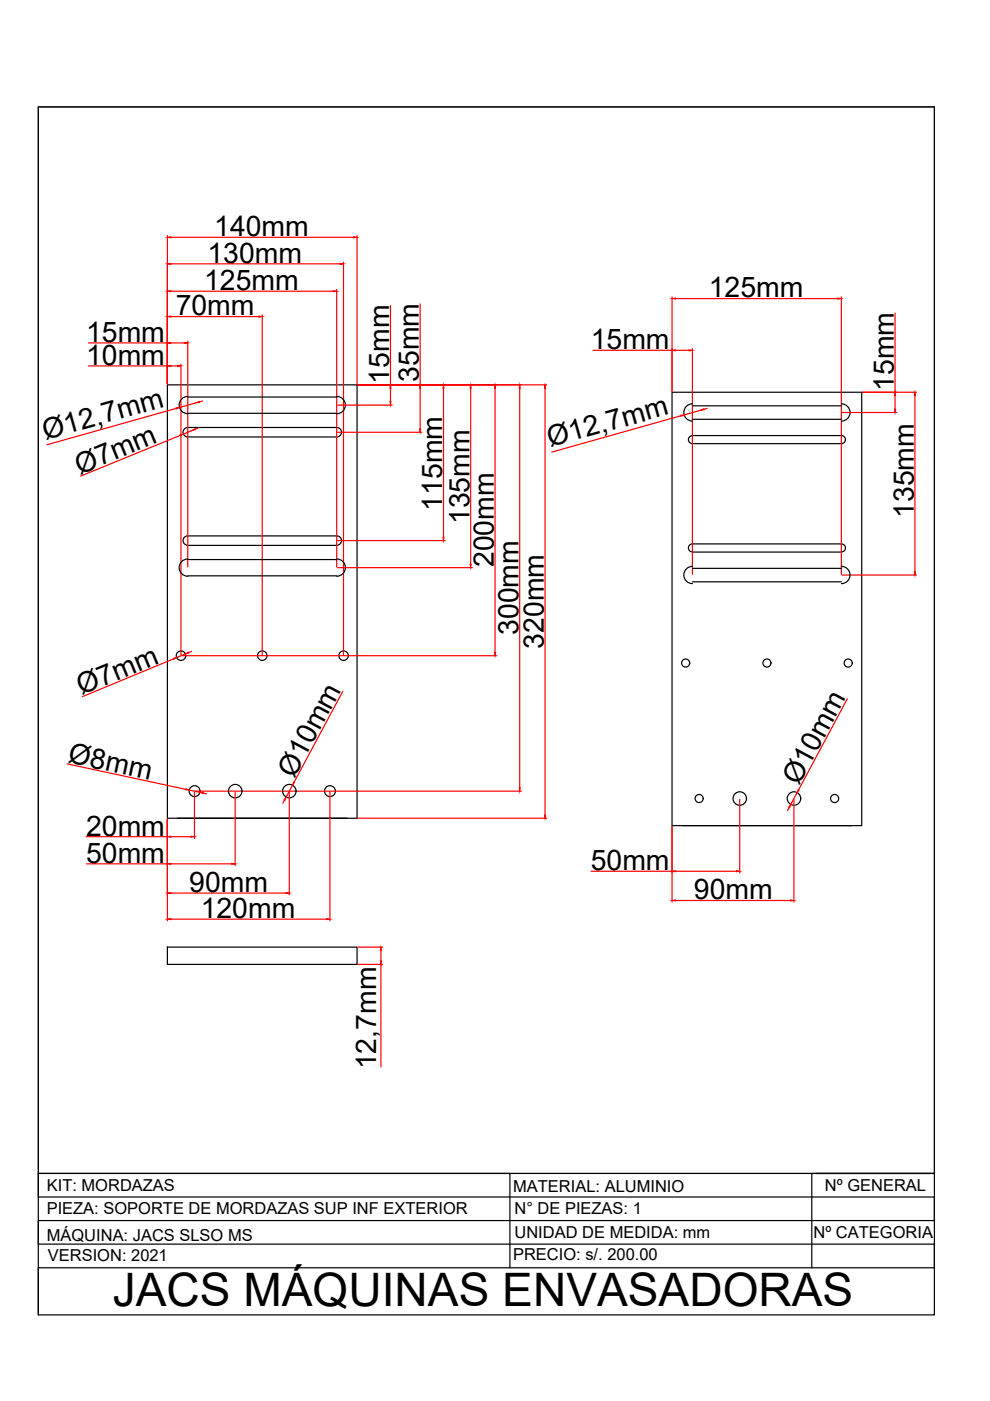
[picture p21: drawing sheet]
<svg xmlns="http://www.w3.org/2000/svg" width="210mm" height="297mm" viewBox="0 0 210 297" stroke-linecap="round" stroke-linejoin="round" font-family="sans-serif">
<defs><g id="words">
<text font-size="9.8" x="23.9" y="277">JACS MÁQUINAS ENVASADORAS</text>
<g font-size="6">
<text x="45.4" y="50.1">140mm</text>
<text x="44" y="55.7">130mm</text>
<text x="43.3" y="61.5">125mm</text>
<text x="150.3" y="63.1">125mm</text>
<text x="37.2" y="66.9">70mm</text>
<text x="18.3" y="77.3">10mm</text>
<text x="18.3" y="72.5">15mm</text>
<text x="125.3" y="74">15mm</text>
<text x="82.5" y="81.3" transform="rotate(-90 82.5 81.3)">15mm</text>
<text x="88.8" y="80.9" transform="rotate(-90 88.8 80.9)">35mm</text>
<text x="189.5" y="82.9" transform="rotate(-90 189.5 82.9)">15mm</text>
<text x="9.6" y="93.3" transform="rotate(-16 9.6 93.3)">Ø12,7mm</text>
<text x="116.6" y="94.9" transform="rotate(-16 116.6 94.9)">Ø12,7mm</text>
<text x="16.9" y="100.6" transform="rotate(-22 16.9 100.6)">Ø7mm</text>
<text x="93.8" y="108.3" transform="rotate(-90 93.8 108.3)">115mm</text>
<text x="99.5" y="111.1" transform="rotate(-90 99.5 111.1)">135mm</text>
<text x="193.7" y="109.8" transform="rotate(-90 193.7 109.8)">135mm</text>
<text x="104.7" y="120.2" transform="rotate(-90 104.7 120.2)">200mm</text>
<text x="109.9" y="134.6" transform="rotate(-90 109.9 134.6)">300mm</text>
<text x="115.3" y="137.5" transform="rotate(-90 115.3 137.5)">320mm</text>
<text x="17.3" y="147.4" transform="rotate(-22 17.3 147.4)">Ø7mm</text>
<text x="14.2" y="161.6" transform="rotate(12 14.2 161.6)">Ø8mm</text>
<text x="62.3" y="165.1" transform="rotate(-62 62.3 165.1)">Ø10mm</text>
<text x="169.3" y="166.7" transform="rotate(-62 169.3 166.7)">Ø10mm</text>
<text x="18.3" y="177.1">20mm</text>
<text x="18.3" y="182.9">50mm</text>
<text x="125.3" y="184.5">50mm</text>
<text x="40.1" y="189.1">90mm</text>
<text x="147.1" y="190.7">90mm</text>
<text x="42.6" y="194.6">120mm</text>
<text x="79.7" y="226.7" transform="rotate(-90 79.7 226.7)">12,7mm</text>
</g>
<g font-size="3.5">
<text x="9.9" y="257.5">PIEZA: SOPORTE DE MORDAZAS SUP INF EXTERIOR</text>
<text x="9.9" y="252.5">KIT: MORDAZAS</text>
<text x="108.8" y="252.6">MATERIAL: ALUMINIO</text>
<text x="109.1" y="257.5">N° DE PIEZAS: 1</text>
<text x="174.9" y="252.5">Nº GENERAL</text>
<text x="9.9" y="263.1">MÁQUINA: JACS SLSO MS</text>
<text x="109.1" y="262.4">UNIDAD DE MEDIDA: mm</text>
<text x="172.5" y="262.5">Nº CATEGORIA</text>
<text x="10.2" y="267.5">VERSION: 2021</text>
<text x="108.8" y="267.1">PRECIO: s/. 200.00</text>
</g>
</g></defs>
<!-- layer: 0 -->
<g fill="none" stroke="#000" stroke-width=".25">
<path d="M8.1 22.7h190v256.1h-190zM35.5 81.6h40.2v91.9h-40.2zM39.1 90.9l.7-.3h31.6a1.01 1.01 0 0 1 1 1 1.01 1.01 0 0 1-1 1h-31.6a1.01 1.01 0 0 1-.9-.6 1.01 1.01 0 0 1 .2-1.1zM39.8 87.6h31.6M39.8 84.2h31.6M39.8 84.1a1.83 1.83 0 0 0-1.8 1.8 1.83 1.83 0 0 0 1.8 1.8M71.4 84.1a1.83 1.83 0 0 1 1.8 1.8 1.83 1.83 0 0 1-1.8 1.8M146.8 88.9h31.6M146.8 86h31.6M146.8 85.6a1.83 1.83 0 0 0-1.8 1.9 1.83 1.83 0 0 0 1.8 1.8M178.4 92.4h-31.6a.86 .86 0 0 0-.8 .8 .86 .86 0 0 0 .8 .9h31.6M178.4 92.4a.86 .86 0 0 1 .9 .8 .86 .86 0 0 1-.9 .9"/>
<path d="M178.4 85.6a1.83 1.83 0 0 1 1.8 1.9 1.83 1.83 0 0 1-1.8 1.8M39.8 113.6h31.5M39.8 115.6h31.5M39.8 118.6h31.6M39.8 113.6a1.01 1.01 0 0 0-1 1 1.01 1.01 0 0 0 1 1M39.8 118.5a1.83 1.83 0 0 0-1.8 1.8 1.83 1.83 0 0 0 1.8 1.9M71.4 113.6a1.01 1.01 0 0 1 1 1 1.01 1.01 0 0 1-1 1M71.4 118.5a1.83 1.83 0 0 1 1.8 1.8 1.83 1.83 0 0 1-1.8 1.9M178.4 115.3h-31.6a.86 .86 0 0 0-.8 .9 .86 .86 0 0 0 .8 .8l31.6 .1M178.4 115.3a.86 .86 0 0 1 .9 .9 .86 .86 0 0 1-.9 .8M39.8 122.1h31.6M146.8 123.4h31.6"/>
<path d="M146.8 120.5h31.6M146.8 120.1a1.83 1.83 0 0 0-1.8 1.8 1.83 1.83 0 0 0 1.8 1.8M178.4 120.1a1.83 1.83 0 0 1 1.8 1.8 1.83 1.83 0 0 1-1.8 1.8M182.7 175h-40.2v-91.8h40.2v91.8M35.5 200.8h40.2v3.7h-40.2zM8.1 248.8h100v20M173.1 248.8h25M198.1 248.8h-190v5h190v5h-190v5h190v5h-190v10M198.1 248.8h-26v20"/>
<circle cx="38.4" cy="139" r="1.01"/>
<circle cx="55.6" cy="139" r="1.01"/>
<circle cx="72.8" cy="139" r="1.01"/>
<circle cx="145.4" cy="140.6" r=".86"/>
<circle cx="162.6" cy="140.6" r=".86"/>
<circle cx="179.8" cy="140.6" r=".86"/>
<circle cx="41.3" cy="167.7" r="1.15"/>
<circle cx="49.9" cy="167.7" r="1.43"/>
<circle cx="61.3" cy="167.7" r="1.43"/>
<circle cx="70" cy="167.7" r="1.15"/>
<circle cx="148.2" cy="169.3" r=".86"/>
<circle cx="156.8" cy="169.3" r="1.43"/>
<circle cx="168.3" cy="169.3" r="1.43"/>
<circle cx="177" cy="169.3" r=".86"/>
</g>
<g fill="none" stroke="#f00" stroke-width=".25">
<path d="M35.5 50v31.4M36.2 55.9h35.9M36.2 50.3h38.8M72.8 55.6v83.3M75.7 50v31.4M18.7 77.6h16.8M18.7 72.7h16.8M36.2 77.6h1.4M36.2 72.7h2.9M36.2 67.1h18.7M36.2 61.7h34.5M38.4 77.2v61.7"/>
<path d="M39.8 72.3v47.9M55.6 66.8v72.1M71.4 61.4v58.8M82.8 64.8v16.8M89.1 64.4v17.2M125.7 74.3h16.8M142.5 62.9v20.1M143.2 74.3h2.9M143.2 63.3h34.5M146.8 73.9v47.9M178.4 62.9v58.9M189.8 66.4v16.8"/>
<path d="M37.4 86.6l-27.4 7.7M38.2 92.3l-21.1 8.6M40.7 91.3l-1.8 .7M41.6 85.4l-3.5 1M42.1 90.7l-.7 .3M42.9 85l-.6 .2M71.6 91.7h17.8M71.6 85.9h11.6M75.9 81.6h40M82.8 82.3v2.9M89.1 82.3v8.6M94 82.3v31.6"/>
<path d="M99.8 82.3v37.4M105 82.3v56M110.2 82.3v84.7M115.6 82.3v90.5M144.3 88.2l-27.3 7.7M148.6 87l-3.6 1M149.9 86.6l-.7 .2M178.6 87.5h11.5M182.9 83.2h11.4M189.8 83.9v2.8M194 83.9v37.3M71.6 114.6h22.8"/>
<path d="M36.8 139.7l-19.3 8M38.6 139h66.7M39.3 138.6l-1.9 .8M40.6 138.1l-.6 .3M71.6 120.4h28.6M178.5 121.9h15.8M72.7 146.6l-10.4 19.2M179.7 148.1l-10.4 19.3M14.2 161.9l25.2 5.5M18.3 177.4h17.2M35.5 173.7v21.5M36.2 177.4h4.3"/>
<path d="M40.1 167.5l2.3 .5M41.2 167.9v9.9M41.4 167.7h69.1M43.1 168.1l.7 .2M49.9 167.9v15.6M60.3 169.7l-.3 .6M61.3 167.9v21.8M62 166.5l-1.3 2.5M69.9 167.9v27.3M75.9 173.5h40M142.5 175.2v16.1M156.8 169.5v15.6"/>
<path d="M167.3 171.2l-.3 .7M168.3 169.5v21.8M169 168l-1.3 2.6M18.3 183.2h17.2M36.2 194.9h33.1M36.2 183.2h12.9M36.2 189.4h24.4M125.3 184.7h17.2M143.2 184.7h12.9M143.2 190.9h24.4M75.9 200.8h5.2M75.9 204.5h5.2"/>
<path d="M80.8 201.5v2.3M80.8 204.5v21.7"/>
</g>
<g fill="#f00" stroke="#f00" stroke-width=".21">
<path d="M37.6 77.5l.8 .1-.8 .1z"/>
<path d="M35.5 77.6l.7-.1v.2z"/>
<path d="M39.1 72.6l.7 .1-.7 .1z"/>
<path d="M35.5 72.7l.7-.1v.2z"/>
<path d="M54.9 67l.7 .1-.7 .1z"/>
<path d="M35.5 67.1l.7-.1v.2z"/>
<path d="M70.7 61.6l.7 .1-.7 .1z"/>
<path d="M35.5 61.7l.7-.1v.2z"/>
<path d="M72.1 55.8l.7 .1-.7 .2z"/>
<path d="M35.5 55.9l.7-.1v.3z"/>
<path d="M75 50.2l.7 .1-.7 .1z"/>
<path d="M35.5 50.3l.7-.1v.2z"/>
<path d="M89 90.9h.2l-.1 .8z"/>
<path d="M89.1 81.6l.1 .7h-.2z"/>
<path d="M93.9 113.9h.2l-.1 .7z"/>
<path d="M94 81.6l.1 .7h-.2z"/>
<path d="M104.9 138.3h.2l-.1 .7z"/>
<path d="M105 81.6l.1 .7h-.2z"/>
<path d="M110.1 167h.2l-.1 .7z"/>
<path d="M110.2 81.6l.1 .7h-.2z"/>
<path d="M115.4 172.8h.3l-.1 .7z"/>
<path d="M115.6 81.6l.1 .7h-.3z"/>
<path d="M40.5 177.3l.7 .1-.7 .1z"/>
<path d="M35.5 177.4l.7-.1v.2z"/>
<path d="M69.3 194.8l.6 .1-.6 .1z"/>
<path d="M35.5 194.9l.7-.1v.2z"/>
<path d="M42.4 168h.7l-.1 .3z"/>
<path d="M39.4 167.2l.7 .3h-.7z"/>
<path d="M40.7 91.3l.7-.4v.2z"/>
<path d="M38.2 92.2l.7-.2-.6 .4z"/>
<path d="M80.8 200.8l.1 .7h-.3z"/>
<path d="M80.6 203.8h.3l-.1 .7z"/>
<path d="M41.6 85.4l.6-.3 .1 .2z"/>
<path d="M37.3 86.5l.8-.1-.7 .3z"/>
<path d="M99.7 119.7h.2l-.1 .7z"/>
<path d="M99.8 81.6l.1 .7h-.2z"/>
<path d="M82.7 85.2h.2l-.1 .7z"/>
<path d="M82.8 81.6l.1 .7h-.2z"/>
<path d="M49.1 183l.8 .2-.8 .1z"/>
<path d="M35.5 183.2l.7-.2v.3z"/>
<path d="M60.6 189.2l.7 .2-.7 .1z"/>
<path d="M35.5 189.4l.7-.2v.3z"/>
<path d="M60.7 169l-.3 .7-.2-.1z"/>
<path d="M62.2 165.8l.3 .1-.5 .6z"/>
<path d="M39.3 138.6l.6-.3 .1 .2z"/>
<path d="M36.7 139.6l.7-.2-.6 .4z"/>
<path d="M146.1 74.2l.7 .1-.7 .1z"/>
<path d="M142.5 74.3l.7-.1v.2z"/>
<path d="M177.7 63.2l.7 .1-.7 .1z"/>
<path d="M142.5 63.3l.7-.1v.2z"/>
<path d="M193.9 121.2h.2l-.1 .7z"/>
<path d="M194 83.2l.1 .7h-.2z"/>
<path d="M148.6 87l.6-.3 .1 .2z"/>
<path d="M144.3 88h.7l-.6 .3z"/>
<path d="M189.7 86.7h.2l-.1 .8z"/>
<path d="M189.8 83.2l.1 .7h-.2z"/>
<path d="M156.1 184.6l.7 .1-.7 .1z"/>
<path d="M142.5 184.7l.7-.1v.2z"/>
<path d="M167.6 190.8l.7 .1-.7 .1z"/>
<path d="M142.5 190.9l.7-.1v.2z"/>
<path d="M167.7 170.6l-.3 .7-.2-.1z"/>
<path d="M169.2 167.4l.3 .1-.5 .5z"/>
</g>
<path d="M8.1 22.7h190v226.1h-190z" fill="none" stroke="#000" stroke-width=".21"/>
<use href="#words"/>
</svg>
